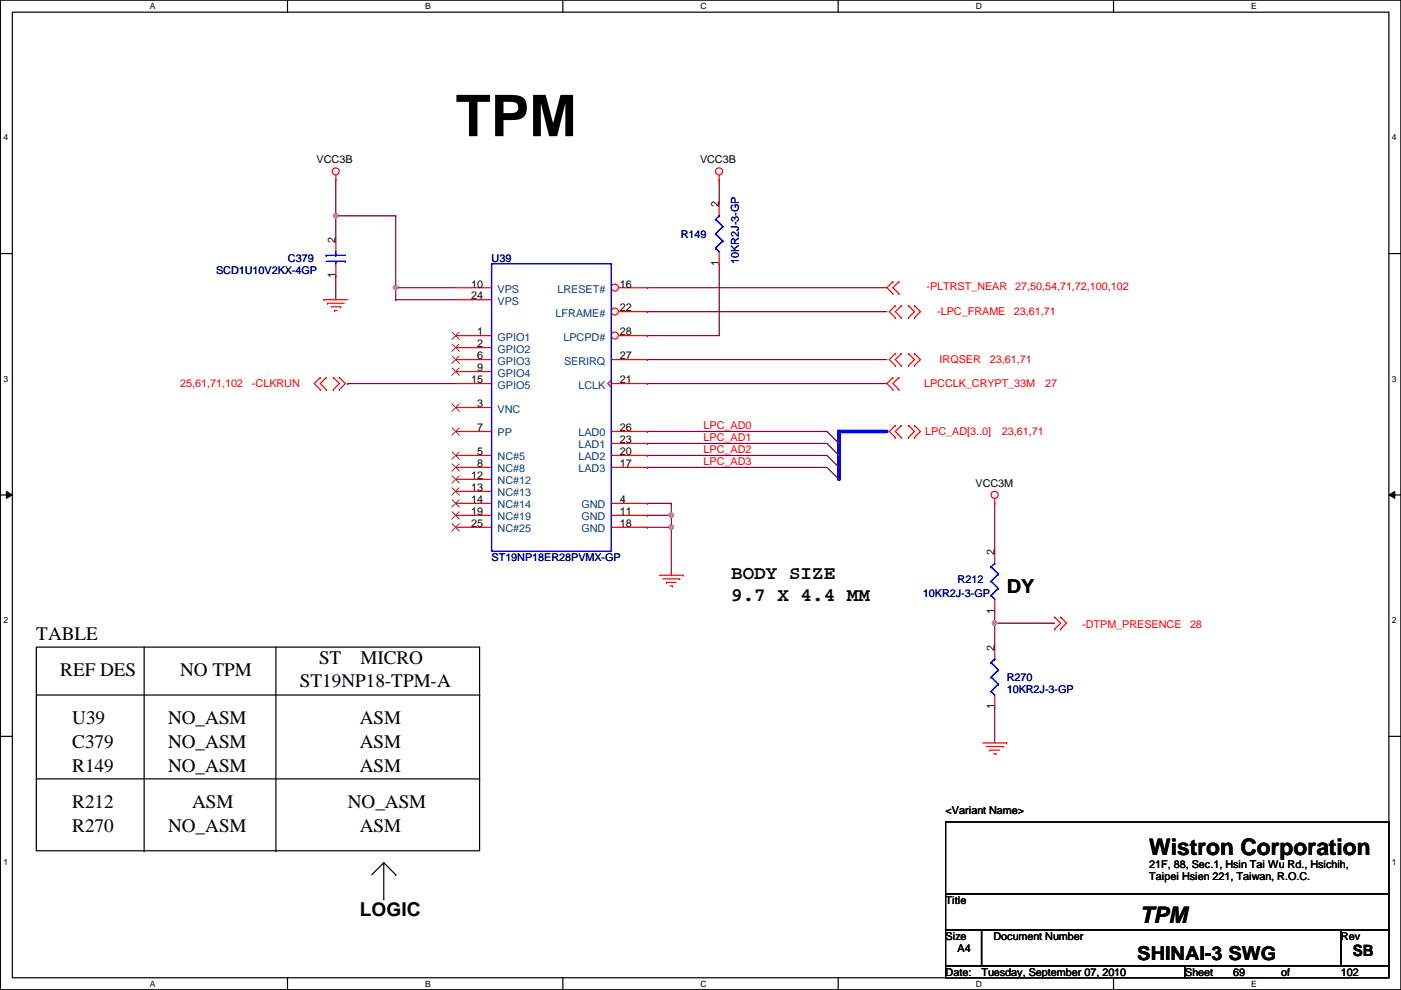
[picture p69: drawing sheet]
<svg xmlns="http://www.w3.org/2000/svg" width="297mm" height="210mm" viewBox="0 0 297 210" stroke-linecap="round" stroke-linejoin="round" font-family="sans-serif">
<defs><g id="words">
<text font-size="12.2" x="96.6" y="28.9">TPM</text>
<g font-size="4.8">
<text x="243.7" y="181.3">Wistron Corporation</text>
<text x="241.6" y="195.7">TPM</text>
</g>
<g font-size="4.1">
<text x="155" y="122.9">BODY SIZE</text>
<text x="213.4" y="125.7">DY</text>
<text x="155" y="127.5">9.7 X 4.4 MM</text>
<text x="7.7" y="135.8">TABLE</text>
<text x="12.8" y="143.4">REF DES</text>
<text x="38.2" y="143.4">NO TPM</text>
<text x="67.6" y="140.8">ST</text>
<text x="76.5" y="140.8">MICRO</text>
<text x="63.6" y="145.6">ST19NP18-TPM-A</text>
<text x="15.3" y="153.5">U39</text>
<text x="35.6" y="153.5">NO_ASM</text>
<text x="76.3" y="153.5">ASM</text>
<text x="15.3" y="158.6">C379</text>
<text x="35.6" y="158.6">NO_ASM</text>
<text x="76.3" y="158.6">ASM</text>
<text x="15.3" y="163.7">R149</text>
<text x="35.6" y="163.7">NO_ASM</text>
<text x="76.3" y="163.7">ASM</text>
<text x="15.3" y="171.3">R212</text>
<text x="40.7" y="171.3">ASM</text>
<text x="73.7" y="171.3">NO_ASM</text>
<text x="15.3" y="176.4">R270</text>
<text x="35.6" y="176.4">NO_ASM</text>
<text x="76.3" y="176.4">ASM</text>
<text x="76.3" y="194.3">LOGIC</text>
<text x="241.1" y="203.5">SHINAI-3 SWG</text>
</g>
<text font-size="3.3" x="286.8" y="202.8">SB</text>
<g font-size="2.3">
<text x="67.1" y="34.6">VCC3B</text>
<text x="148.4" y="34.6">VCC3B</text>
<text x="152.4" y="44" transform="rotate(-90 152.4 44)">2</text>
<text x="71.2" y="51.6" transform="rotate(-90 71.2 51.6)">2</text>
<text x="71.2" y="59" transform="rotate(-90 71.2 59)">1</text>
<text x="152.4" y="56.4" transform="rotate(-90 152.4 56.4)">1</text>
<text x="99.9" y="61">10</text>
<text x="99.9" y="63.5">24</text>
<text x="131.4" y="61">16</text>
<text x="101.2" y="71.1">1</text>
<text x="131.4" y="66">22</text>
<text x="131.4" y="71.1">28</text>
<text x="101.2" y="73.7">2</text>
<text x="101.2" y="76.2">6</text>
<text x="131.4" y="76.2">27</text>
<text x="99.9" y="81.3">15</text>
<text x="101.2" y="78.7">9</text>
<text x="131.4" y="81.3">21</text>
<text x="101.2" y="86.4">3</text>
<text x="101.2" y="91.4">7</text>
<text x="131.4" y="94">23</text>
<text x="131.4" y="91.4">26</text>
<text x="99.9" y="101.6">12</text>
<text x="101.2" y="96.5">5</text>
<text x="101.2" y="99.1">8</text>
<text x="131.4" y="99.1">17</text>
<text x="131.4" y="96.5">20</text>
<text x="99.9" y="104.1">13</text>
<text x="99.9" y="106.7">14</text>
<text x="131.4" y="106.7">4</text>
<text x="206.8" y="103.2">VCC3M</text>
<text x="99.9" y="109.2">19</text>
<text x="99.9" y="111.8">25</text>
<text x="131.4" y="109.2">11</text>
<text x="131.4" y="111.8">18</text>
<text x="210.9" y="117.6" transform="rotate(-90 210.9 117.6)">2</text>
<text x="210.9" y="130.1" transform="rotate(-90 210.9 130.1)">1</text>
<text x="210.9" y="138" transform="rotate(-90 210.9 138)">2</text>
<text x="210.9" y="150.4" transform="rotate(-90 210.9 150.4)">1</text>
<text x="200.5" y="172.6">&lt;Variant Name&gt;</text>
<text x="243.7" y="184">21F, 88, Sec.1, Hsin Tai Wu Rd., Hsichih,</text>
<text x="200.5" y="191.6">Title</text>
<text x="243.7" y="186.6">Taipei Hsien 221, Taiwan, R.O.C.</text>
<text x="200.5" y="199.2">Size</text>
<text x="203" y="201.8">A4</text>
<text x="210.6" y="199.2">Document Number</text>
<text x="284.3" y="199.2">Rev</text>
<text x="200.5" y="206.8">Date:</text>
<text x="208.1" y="206.8">Tuesday, September 07, 2010</text>
<text x="251.3" y="206.8">Sheet</text>
<text x="261.4" y="206.8">69</text>
<text x="271.6" y="206.8">of</text>
<text x="284.3" y="206.8">102</text>
</g>
<g font-size="2.3" fill="#000080">
<text x="144.4" y="50.4">R149</text>
<text x="45.8" y="58">SCD1U10V2KX-4GP</text>
<text x="61" y="55.5">C379</text>
<text x="104.2" y="55.5">U39</text>
<text x="156.6" y="55.9" transform="rotate(-90 156.6 55.9)">10KR2J-3-GP</text>
<text x="104.2" y="119">ST19NP18ER28PVMX-GP</text>
<text x="203" y="123.5">R212</text>
<text x="195.7" y="126.6">10KR2J-3-GP</text>
<text x="213.4" y="144.4">R270</text>
<text x="213.4" y="146.9">10KR2J-3-GP</text>
</g>
<g font-size="2.3" fill="#004080">
<text x="105.5" y="62.1">VPS</text>
<text x="105.5" y="64.6">VPS</text>
<text x="118.2" y="62.1">LRESET#</text>
<text x="117.8" y="67.1">LFRAME#</text>
<text x="105.5" y="72.2">GPIO1</text>
<text x="105.5" y="74.8">GPIO2</text>
<text x="105.5" y="77.3">GPIO3</text>
<text x="119.5" y="72.2">LPCPD#</text>
<text x="119.6" y="77.3">SERIRQ</text>
<text x="105.5" y="79.8">GPIO4</text>
<text x="105.5" y="82.4">GPIO5</text>
<text x="122.6" y="82.4">LCLK</text>
<text x="105.5" y="87.5">VNC</text>
<text x="105.5" y="92.5">PP</text>
<text x="122.6" y="95.1">LAD1</text>
<text x="122.6" y="92.5">LAD0</text>
<text x="105.5" y="97.6">NC#5</text>
<text x="105.5" y="100.2">NC#8</text>
<text x="122.6" y="100.2">LAD3</text>
<text x="122.6" y="97.6">LAD2</text>
<text x="105.5" y="102.7">NC#12</text>
<text x="105.5" y="105.2">NC#13</text>
<text x="105.5" y="107.8">NC#14</text>
<text x="123.3" y="107.8">GND</text>
<text x="105.5" y="110.3">NC#19</text>
<text x="105.5" y="112.9">NC#25</text>
<text x="123.3" y="110.3">GND</text>
<text x="123.3" y="112.9">GND</text>
</g>
<g font-size="2.3" fill="#f00">
<text x="196.4" y="61.6">-PLTRST_NEAR</text>
<text x="215.2" y="61.6">27,50,54,71,72,100,102</text>
<text x="198.7" y="66.9">-LPC_FRAME</text>
<text x="215" y="66.9">23,61,71</text>
<text x="199.2" y="77">IRQSER</text>
<text x="209.9" y="77">23,61,71</text>
<text x="38.2" y="82.1">25,61,71,102</text>
<text x="53.4" y="82.1">-CLKRUN</text>
<text x="195.9" y="82.1">LPCCLK_CRYPT_33M</text>
<text x="221.6" y="82.1">27</text>
<text x="149.2" y="93.5">LPC_AD1</text>
<text x="149.2" y="91">LPC_AD0</text>
<text x="196.2" y="92.3">LPC_AD[3..0]</text>
<text x="212.4" y="92.3">23,61,71</text>
<text x="149.2" y="96.1">LPC_AD2</text>
<text x="149.2" y="98.6">LPC_AD3</text>
<text x="229.4" y="133.2">-DTPM_PRESENCE</text>
<text x="252.3" y="133.2">28</text>
</g>
<g font-size="1.8">
<text x="31.8" y="1.9">A</text>
<text x="90.1" y="1.9">B</text>
<text x="148.5" y="1.9">C</text>
<text x="206.9" y="1.9">D</text>
<text x="265.3" y="1.9">E</text>
<text x=".7" y="29.8">4</text>
<text x="295.1" y="29.8">4</text>
<text x=".7" y="80.9">3</text>
<text x="295.1" y="80.9">3</text>
<text x=".7" y="132.1">2</text>
<text x="295.1" y="132.1">2</text>
<text x=".7" y="183.3">1</text>
<text x="295.1" y="183.3">1</text>
<text x="31.8" y="209.2">A</text>
<text x="90.1" y="209.2">B</text>
<text x="148.5" y="209.2">C</text>
<text x="206.9" y="209.2">D</text>
<text x="265.3" y="209.2">E</text>
</g>
</g></defs>
<path d="M.1 0h296.9v209.8h-296.9zM2.6 2.6h291.9v204.7h-291.9z" fill="none" stroke="#000" stroke-width=".25"/>
<g fill="#fff">
<path d="M31.8 .3h1.2v2h-1.2z"/>
<path d="M31.8 207.6h1.2v1.9h-1.2z"/>
</g>
<path d="M61 0v2.6M61 207.3v2.5" fill="none" stroke="#000" stroke-width=".25"/>
<g fill="#fff">
<path d="M90.1 .3h1.2v2h-1.2z"/>
<path d="M90.1 207.6h1.2v1.9h-1.2z"/>
</g>
<path d="M119.3 0v2.6M119.3 207.3v2.5" fill="none" stroke="#000" stroke-width=".25"/>
<g fill="#fff">
<path d="M148.5 .3h1.3v2h-1.3z"/>
<path d="M148.5 207.6h1.3v1.9h-1.3z"/>
</g>
<path d="M177.7 0v2.6M177.7 207.3v2.5" fill="none" stroke="#000" stroke-width=".25"/>
<g fill="#fff">
<path d="M206.9 .3h1.2v2h-1.2z"/>
<path d="M206.9 207.6h1.2v1.9h-1.2z"/>
</g>
<path d="M236.1 0v2.6M236.1 207.3v2.5" fill="none" stroke="#000" stroke-width=".25"/>
<g fill="#fff">
<path d="M265.3 .3h1.1v2h-1.1z"/>
<path d="M265.3 207.6h1.1v1.9h-1.1z"/>
<path d="M.7 28.2h1v1.9h-1z"/>
<path d="M295.1 28.2h1v1.9h-1z"/>
<path d="M.7 79.3h1v2h-1z"/>
<path d="M295.1 79.3h1v2h-1z"/>
</g>
<path d="M.1 53.8h2.5M294.5 53.8h2.5" fill="none" stroke="#000" stroke-width=".25"/>
<g fill="#fff">
<path d="M.7 130.5h1v2h-1z"/>
<path d="M295.1 130.5h1v2h-1z"/>
</g>
<path d="M.1 104.9h2.5M294.5 104.9h2.5" fill="none" stroke="#000" stroke-width=".25"/>
<path d="M1.4 104.2l1.2 .7-1.2 .8zM294.5 104.9l1.2-.7v1.5z" fill="#000"/>
<path d="M1.4 104.2l1.2 .7-1.2 .8zM294.5 104.9l1.2-.7v1.5z" fill="none" stroke="#000" stroke-width=".21"/>
<g fill="#fff">
<path d="M.7 181.7h1v2h-1z"/>
<path d="M295.1 181.7h1v2h-1z"/>
</g>
<path d="M.1 156.1h2.5M294.5 156.1h2.5" fill="none" stroke="#000" stroke-width=".25"/>
<path d="M210.9 106.7h.1M210.9 106.7v10.2M210.9 132.1h.1M210.9 132.1v5.1M210.9 132.1h12.7" fill="none" stroke="#800040" stroke-width=".25"/>
<circle cx="210.9" cy="132.1" r=".49" fill="#f0f"/>
<circle cx="210.9" cy="132.1" r=".49" fill="none" stroke="#f0f" stroke-width=".25"/>
<path d="M71.2 45.8h.1M71.2 45.8v5M210.9 129.6h.1M210.9 129.6v2.5M210.9 149.9h.1M210.9 149.9v7.6" fill="none" stroke="#800040" stroke-width=".25"/>
<circle cx="71.2" cy="45.7" r=".49" fill="#f0f"/>
<circle cx="71.2" cy="45.7" r=".49" fill="none" stroke="#f0f" stroke-width=".25"/>
<path d="M71.2 58.5h.1M71.2 58.5v5M83.9 61h.1M83.9 61v2.5" fill="none" stroke="#800040" stroke-width=".25"/>
<circle cx="83.9" cy="61" r=".49" fill="#f0f"/>
<circle cx="83.9" cy="61" r=".49" fill="none" stroke="#f0f" stroke-width=".25"/>
<g fill="none" stroke="#800040" stroke-width=".25">
<path d="M83.9 45.8h.1M83.9 45.8v15.2M83.9 61h.1M83.9 63.5h.1M83.9 61h12.7M83.9 63.5h12.7M137.2 106.7h.1M137.2 109.3h.1M137.2 106.7h5.1M142.3 106.7h.1M142.3 111.8h.1M142.3 106.7v2.6h-5.1"/>
<path d="M142.3 111.8v10.2"/>
</g>
<circle cx="142.3" cy="111.8" r=".49" fill="#f0f"/>
<circle cx="142.3" cy="111.8" r=".49" fill="none" stroke="#f0f" stroke-width=".25"/>
<path d="M142.3 109.3h.1M142.3 109.3v2.5" fill="none" stroke="#800040" stroke-width=".25"/>
<circle cx="142.3" cy="109.2" r=".49" fill="#f0f"/>
<circle cx="142.3" cy="109.2" r=".49" fill="none" stroke="#f0f" stroke-width=".25"/>
<path d="M137.2 76.2h.1M137.2 76.2h50.8M73.7 81.3h.1M73.7 81.3h22.9M137.2 81.3h.1M137.2 81.3h50.8M137.2 111.8h.1M137.2 111.8h5.1" fill="none" stroke="#800040" stroke-width=".25"/>
<path d="M177.9 99.1v2.5" fill="none" stroke="#00f" stroke-width=".76"/>
<circle cx="177.9" cy="99.1" r=".38" fill="#00f"/>
<path d="M177.9 91.5h10.1" fill="none" stroke="#00f" stroke-width=".76"/>
<circle cx="177.9" cy="91.5" r=".38" fill="#00f"/>
<g fill="none" stroke="#800040" stroke-width=".25">
<path d="M71.2 38.1h.1M71.2 38.1v7.7M152.5 38.1h.1M152.5 38.1v5.1M71.2 45.8h.1M71.2 45.8h12.7M152.5 55.9h.1M152.5 55.9v15.3h-15.3M137.2 66.1h.1M137.2 61h.1M137.2 71.2h.1M137.2 66.1h50.8"/>
<path d="M137.2 61h50.8M137.2 94h.1M137.2 91.5h.1M137.2 96.6h.1M137.2 99.1h.1M137.2 94h38.1M137.2 91.5h38.1M137.2 96.6h38.1M137.2 99.1h38.1"/>
</g>
<path d="M177.9 94v2.6" fill="none" stroke="#00f" stroke-width=".76"/>
<circle cx="177.9" cy="94" r=".38" fill="#00f"/>
<path d="M177.9 91.5v2.5" fill="none" stroke="#00f" stroke-width=".76"/>
<circle cx="177.9" cy="91.5" r=".38" fill="#00f"/>
<path d="M177.9 96.6v2.5" fill="none" stroke="#00f" stroke-width=".76"/>
<circle cx="177.9" cy="96.6" r=".38" fill="#00f"/>
<g fill="none" stroke="#f00" stroke-width=".25">
<path d="M71.2 38.1h.1M71.2 37.1v1M152.5 38.1h.1M152.5 37.1v1M71.2 50.8v2.6M71.2 55.9v2.6M152.5 43.2v2.6M152.5 53.4v2.5M189.3 59.7h.1M189.3 59.7l-1.3 1.3 1.3 1.3M190.6 59.7h.1M190.6 59.7l-1.3 1.3 1.3 1.3"/>
<path d="M68.7 63.5h.1M68.7 63.5h5M69.4 64.3h.1M69.4 64.3h3.6M70.2 65.1h2M70.9 65.8h.1M70.9 65.8h.6M72.2 65.1h.1M96.6 71.2h7.6M96.6 73.7h7.6M96.6 76.2h7.6M96.6 78.8h7.6"/>
<path d="M96.6 61h7.6M189.3 62.3h.1M189.8 77.5h.1M189.8 75h.1M189.8 67.4h.1M189.8 64.8h.1M189.8 75l-1.3 1.2 1.3 1.3M189.8 64.8l-1.3 1.3 1.3 1.3M190.6 62.3h.1M191.1 77.5h.1M191.1 75h.1M191.1 67.4h.1"/>
<path d="M191.1 64.8h.1M191.1 75l-1.3 1.2 1.3 1.3M191.1 64.8l-1.3 1.3 1.3 1.3M192.6 75h.1M192.6 77.5h.1M192.6 64.8h.1M192.6 67.4h.1M192.6 75l1.3 1.2-1.3 1.3M192.6 64.8l1.3 1.3-1.3 1.3M193.9 77.5h.1M193.9 75h.1M193.9 67.4h.1"/>
<path d="M193.9 64.8h.1M193.9 75l1.3 1.2-1.3 1.3M193.9 64.8l1.3 1.3-1.3 1.3M67.9 82.6h.1M67.9 80.1h.1M67.9 80.1l-1.3 1.2 1.3 1.3M69.2 80.1h.1M69.2 82.6h.1M69.2 80.1l-1.3 1.2 1.3 1.3M70.7 82.6h.1M70.7 80.1h.1M70.7 80.1l1.3 1.2-1.3 1.3"/>
<path d="M72 82.6h.1M72 80.1h.1M72 80.1l1.2 1.2-1.2 1.3M96.6 86.4h7.6M96.6 96.6h7.6M96.6 91.5h7.6M96.6 99.1h7.6M96.6 81.3h7.6M189.3 80.1h.1M189.3 82.6h.1M189.3 80.1l-1.3 1.2 1.3 1.3M189.8 92.8h.1"/>
<path d="M189.8 90.2h.1M189.8 90.2l-1.3 1.3 1.3 1.3M190.6 82.6h.1M190.6 80.1h.1M190.6 80.1l-1.3 1.2 1.3 1.3M191.1 92.8h.1M191.1 90.2h.1M191.1 90.2l-1.3 1.3 1.3 1.3M192.6 90.2h.1M192.6 92.8h.1M192.6 90.2l1.3 1.3-1.3 1.3M193.9 92.8h.1"/>
<path d="M193.9 90.2h.1M193.9 90.2l1.3 1.3-1.3 1.3M96.6 106.7h7.6M96.6 101.6h7.6M96.6 104.2h7.6M129.6 106.7h7.6M129.6 109.3h7.6M210.9 106.7h.1M210.9 105.7v1M210.9 116.9v2.5M139.8 122h5.1M140.5 122.7h3.6"/>
<path d="M141.3 123.5h.1M141.3 123.5h2M142.1 124.2h.5M142.6 124.2h.1M144.1 122.7h.1M144.9 122h.1M210.9 127v2.6M210.9 137.2v2.5M223.6 130.9h.1M223.6 133.4h.1M223.6 130.9l1.3 1.2-1.3 1.3M224.9 130.9h.1"/>
<path d="M224.9 133.4h.1M224.9 130.9l1.2 1.2-1.2 1.3M208.4 157.5h5M209.1 158.3h3.6M209.9 159h.1M209.9 159h2M210.6 159.8h.6M210.9 147.4v2.5M211.2 159.8h.1M212.7 158.3h.1M213.4 157.5h.1"/>
<circle cx="71.2" cy="36.3" r=".75"/>
<circle cx="152.5" cy="36.3" r=".75"/>
<circle cx="210.9" cy="104.9" r=".75"/>
</g>
<path d="M175.3 99.1l2.6 2.5M175.3 96.6l2.6 2.5M175.3 94l2.6 2.6M175.3 91.5l2.6 2.5M177.9 99.1h.1M177.9 96.6h.1M177.9 94h.1M177.9 101.6h.1" fill="none" stroke="#800040" stroke-width=".25"/>
<g fill="none" stroke="#000" stroke-width=".25">
<path d="M7.7 137.2h94v43.2h-94zM30.6 137.2v43.2M58.5 137.2v43.2M7.7 147.4h94M101.7 147.4h.1M7.7 165.1h94M101.7 165.1h.1M200.5 174.3h94v15.2h-94zM30.6 180.4h.1M58.5 180.4h.1M81.4 182.9h.1M81.4 190.5h.1"/>
<path d="M81.4 182.9l-2.6 2.6M81.4 182.9l2.5 2.6M81.4 182.9v7.6M83.9 185.5h.1M200.5 189.5h94v7.6h-94zM200.5 197.1h7.6v7.7h-7.6zM208.1 197.1h76.2v7.7h-76.2zM284.3 197.1h10.2v7.7h-10.2zM200.5 204.8h50.8v2.5h-50.8zM251.3 204.8h43.2v2.5h-43.2z"/>
</g>
<g fill="none" stroke="#00f" stroke-width=".25">
<path d="M69.2 54.1h.1M69.2 55.4h4M69.2 54.1h4M71.2 55.4h.1M71.2 54.1h.1M71.2 53.4v.7M71.2 55.4v.5M73.2 55.4h.1M151.7 52.6h.1M151.7 49.6h.1M151.7 46.5h.1M151.7 52.6l.8 .8"/>
<path d="M151.7 49.6l1.5 1.5M151.7 46.5l1.5 1.5M152.5 45.8h.1M152.5 45.8l-.8 .7M153.2 51.1h.1M153.2 48h.1M153.2 51.1l-1.5 1.5M153.2 48l-1.5 1.6M210.9 119.4h.1M210.9 119.4l-.8 .8M210.1 126.3h.1M210.1 123.2h.1"/>
<path d="M210.1 120.2h.1M210.1 126.3l.8 .7M210.1 123.2l1.6 1.6M210.1 120.2l1.6 1.5M210.9 139.7h.1M210.9 139.7l-.8 .8M211.7 124.8h.1M211.7 121.7h.1M211.7 124.8l-1.6 1.5M211.7 121.7l-1.6 1.5M210.1 146.6h.1M210.1 143.6h.1"/>
<path d="M210.1 140.5h.1M210.1 146.6l.8 .8M210.1 143.6l1.6 1.5M210.1 140.5l1.6 1.5M211.7 145.1h.1M211.7 142h.1M211.7 145.1l-1.6 1.5M211.7 142l-1.6 1.6"/>
</g>
<g fill="none" stroke="#804000" stroke-width=".21">
<path d="M95.8 70.4l1.6 1.6M95.8 72.9l1.6 1.6M95.8 75.5l1.6 1.5M95.8 78l1.6 1.6M97.4 70.4l-1.6 1.6M97.4 72.9l-1.6 1.6M97.4 75.5l-1.6 1.5M97.4 78l-1.6 1.6M95.8 85.6l1.6 1.6M95.8 95.8l1.6 1.6M95.8 90.7l1.6 1.6M95.8 98.3l1.6 1.6"/>
<path d="M97.4 85.6l-1.6 1.6M97.4 95.8l-1.6 1.6M97.4 90.7l-1.6 1.6M97.4 98.3l-1.6 1.6M95.8 100.9l1.6 1.5M95.8 103.4l1.6 1.6M95.8 106l1.6 1.5M97.4 100.9l-1.6 1.5M97.4 103.4l-1.6 1.6M97.4 106l-1.6 1.5"/>
</g>
<circle cx="130.4" cy="61" r=".75" fill="#fff"/>
<g fill="none" stroke="#f00" stroke-width=".25">
<path d="M131.1 61h6.1M129.6 99.1h7.6M129.6 96.6h7.6M129.6 80.6l-.7 .7 .7 .8M129.6 81.3h7.6M96.6 109.3h7.6M129.6 111.8h7.6"/>
<circle cx="130.4" cy="61" r=".75"/>
</g>
<path d="M95.8 108.5l1.6 1.6M97.4 108.5l-1.6 1.6" fill="none" stroke="#804000" stroke-width=".21"/>
<circle cx="130.4" cy="66.1" r=".75" fill="#fff"/>
<g fill="none" stroke="#f00" stroke-width=".25">
<path d="M96.6 63.5h7.6M129.6 76.2h7.6M131.1 66.1h6.1M129.6 94h7.6M129.6 91.5h7.6M96.6 111.8h7.6"/>
<circle cx="130.4" cy="66.1" r=".75"/>
</g>
<path d="M95.8 111l1.6 1.6M97.4 111l-1.6 1.6" fill="none" stroke="#804000" stroke-width=".21"/>
<circle cx="130.4" cy="71.1" r=".75" fill="#fff"/>
<g fill="none" stroke="#f00" stroke-width=".25">
<path d="M131.1 71.2h6.1"/>
<circle cx="130.4" cy="71.1" r=".75"/>
</g>
<path d="M104.2 55.9h25.4v61h-25.4z" fill="none" stroke="#00f" stroke-width=".25"/>
<circle cx="210.9" cy="132.1" r=".49" fill="#f0f"/>
<circle cx="210.9" cy="132.1" r=".49" fill="none" stroke="#f0f" stroke-width=".25"/>
<circle cx="71.2" cy="45.7" r=".49" fill="#f0f"/>
<circle cx="71.2" cy="45.7" r=".49" fill="none" stroke="#f0f" stroke-width=".25"/>
<circle cx="83.9" cy="61" r=".49" fill="#f0f"/>
<circle cx="83.9" cy="61" r=".49" fill="none" stroke="#f0f" stroke-width=".25"/>
<circle cx="142.3" cy="111.8" r=".49" fill="#f0f"/>
<circle cx="142.3" cy="111.8" r=".49" fill="none" stroke="#f0f" stroke-width=".25"/>
<circle cx="142.3" cy="109.2" r=".49" fill="#f0f"/>
<circle cx="142.3" cy="109.2" r=".49" fill="none" stroke="#f0f" stroke-width=".25"/>
<use href="#words"/>
</svg>
